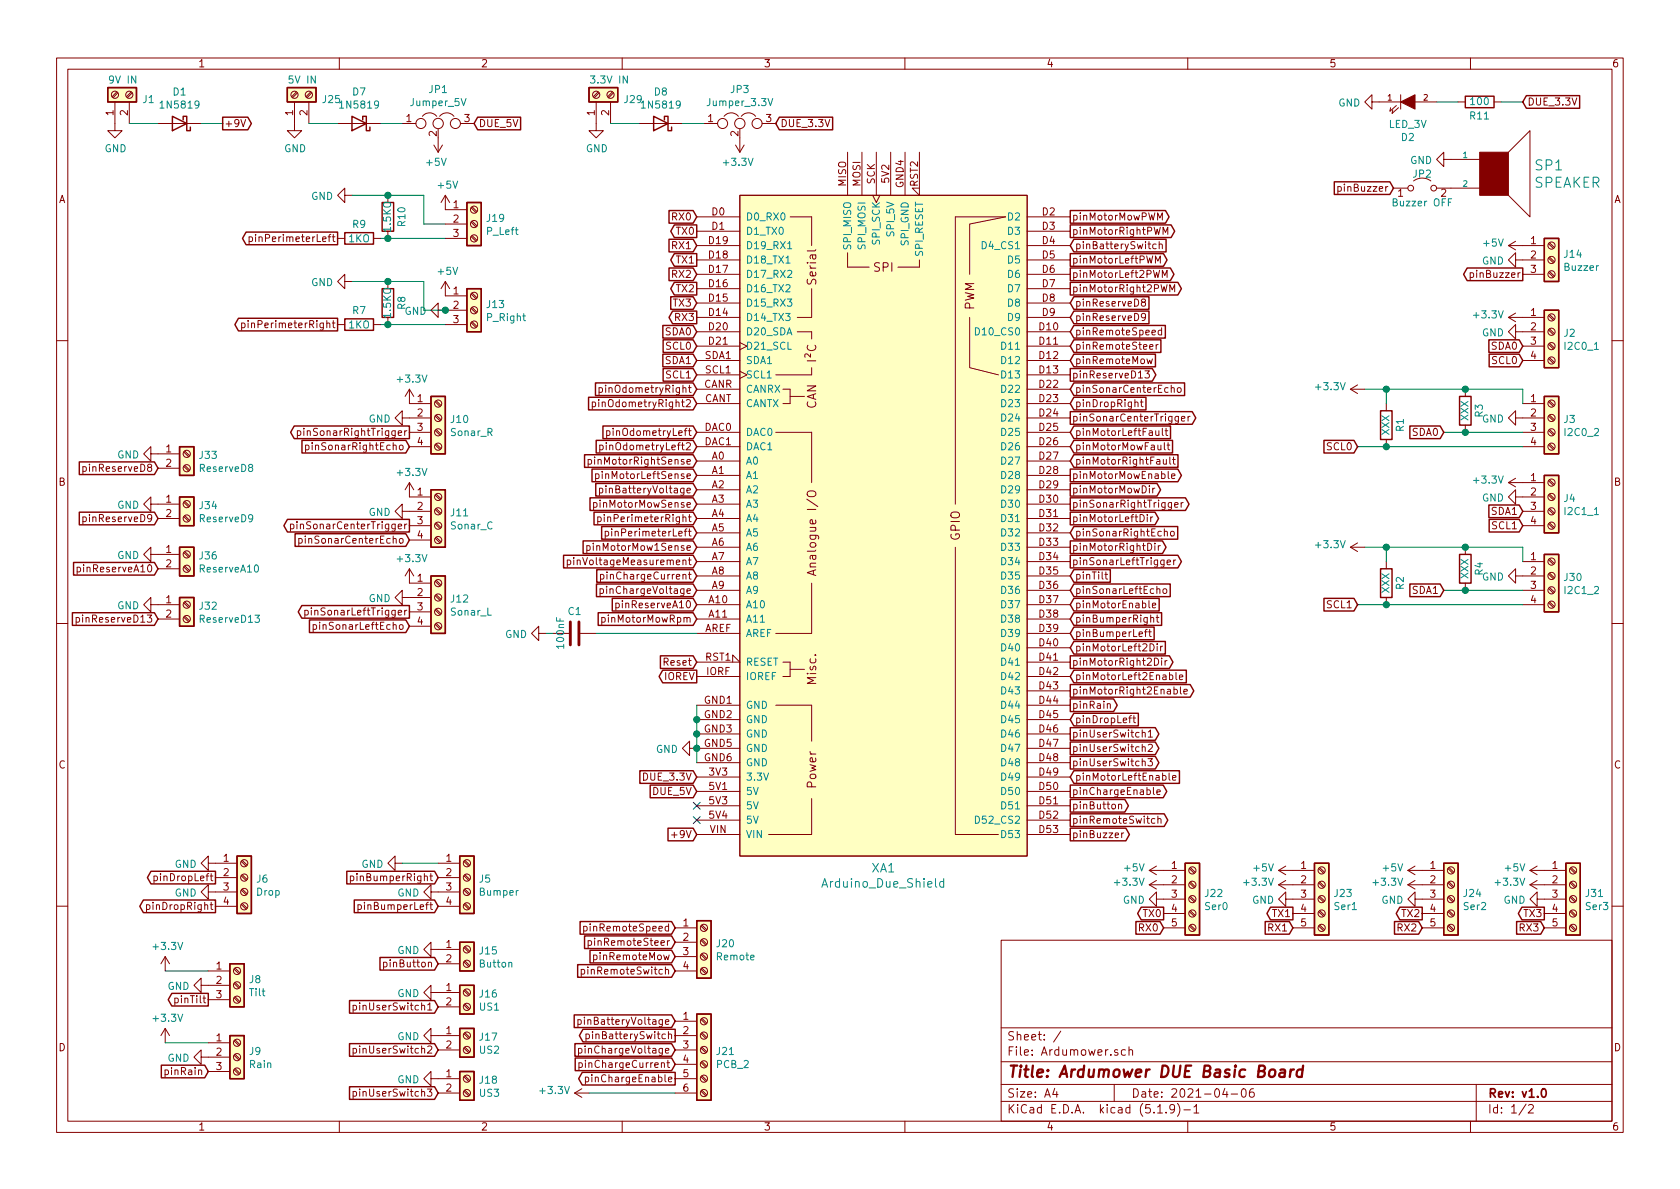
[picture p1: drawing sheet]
<svg xmlns="http://www.w3.org/2000/svg" width="297mm" height="210mm" viewBox="0 0 297 210" stroke-linecap="round" stroke-linejoin="round" font-family="sans-serif">
<defs><g id="words">
<text font-size="2.8" fill="#840000" x="178" y="190.5">Title: Ardumower DUE Basic Board</text>
<g font-size="2.5" fill="#008484">
<text x="271.2" y="33.2">SPEAKER</text>
<text x="271.5" y="30.1">SP1</text>
</g>
<g font-size="2.1" fill="#840000">
<text x="144.3" y="50.1" transform="rotate(-90 144.3 50.1)">Serial</text>
<text x="154.5" y="48.1">SPI</text>
<text x="172.3" y="54.9" transform="rotate(-90 172.3 54.9)">PWM</text>
<text x="144.3" y="63.9" transform="rotate(-90 144.3 63.9)">I²C</text>
<text x="144.3" y="72.4" transform="rotate(-90 144.3 72.4)">CAN</text>
<text x="169.7" y="95.6" transform="rotate(-90 169.7 95.6)">GPIO</text>
<text x="144.3" y="100.8" transform="rotate(-90 144.3 100.8)">Analogue I/O</text>
<text x="144.3" y="121" transform="rotate(-90 144.3 121)">Misc.</text>
<text x="144.3" y="139.3" transform="rotate(-90 144.3 139.3)">Power</text>
<text x="178" y="184">Sheet: /</text>
<text x="178" y="186.7">File: Ardumower.sch</text>
<text x="178" y="196.9">KiCad E.D.A. kicad (5.1.9)-1</text>
<text x="178" y="194.1">Size: A4</text>
<text x="200" y="194.1">Date: 2021-04-06</text>
<text x="263" y="194.1">Rev: v1.0</text>
<text x="263" y="196.9">Id: 1/2</text>
</g>
<g font-size="2.1" fill="#008484">
<text x="154.2" y="154.3">XA1</text>
<text x="145.8" y="157">Arduino_Due_Shield</text>
</g>
<g font-size="1.8" fill="#840000">
<text x="35" y="11.9">1</text>
<text x="85" y="11.9">2</text>
<text x="135" y="11.9">3</text>
<text x="185" y="11.9">4</text>
<text x="235" y="11.9">5</text>
<text x="285" y="11.9">6</text>
<text x="20.1" y="20.4" transform="rotate(-90 20.1 20.4)">1</text>
<text x="22.6" y="20.4" transform="rotate(-90 22.6 20.4)">2</text>
<text x="39.6" y="22.5">+9V</text>
<text x="51.8" y="20.4" transform="rotate(-90 51.8 20.4)">1</text>
<text x="54.4" y="20.4" transform="rotate(-90 54.4 20.4)">2</text>
<text x="71.8" y="21.6">1</text>
<text x="82.1" y="21.6">3</text>
<text x="84.6" y="22.5">DUE_5V</text>
<text x="105.2" y="20.4" transform="rotate(-90 105.2 20.4)">1</text>
<text x="107.7" y="20.4" transform="rotate(-90 107.7 20.4)">2</text>
<text x="125.2" y="21.6">1</text>
<text x="135.5" y="21.6">3</text>
<text x="137.9" y="22.5">DUE_3.3V</text>
<text x="270" y="18.7">DUE_3.3V</text>
<text x="77.2" y="24.1" transform="rotate(-90 77.2 24.1)">2</text>
<text x="130.6" y="24.1" transform="rotate(-90 130.6 24.1)">2</text>
<text x="10.4" y="35.9">A</text>
<text x="149.6" y="33" transform="rotate(-90 149.6 33)">MISO</text>
<text x="152.1" y="33" transform="rotate(-90 152.1 33)">MOSI</text>
<text x="154.7" y="32.6" transform="rotate(-90 154.7 32.6)">SCK</text>
<text x="157.2" y="32.3" transform="rotate(-90 157.2 32.3)">5V2</text>
<text x="159.8" y="33.2" transform="rotate(-90 159.8 33.2)">GND4</text>
<text x="162.3" y="33" transform="rotate(-90 162.3 33)">RST2</text>
<text x="237.1" y="33.9">pinBuzzer</text>
<text x="247.2" y="34.8">1</text>
<text x="254.8" y="34.8">2</text>
<text x="285.4" y="35.9">A</text>
<text x="80.2" y="36.8">1</text>
<text x="80.2" y="39.4">2</text>
<text x="80.2" y="41.9">3</text>
<text x="119" y="39">RX0</text>
<text x="119.7" y="41.5">TX0</text>
<text x="125.9" y="38.1">D0</text>
<text x="125.9" y="40.6">D1</text>
<text x="184.3" y="38.1">D2</text>
<text x="184.3" y="40.6">D3</text>
<text x="189.5" y="41.5">pinMotorRightPWM</text>
<text x="189.5" y="39">pinMotorMowPWM</text>
<text x="45.4" y="42.8">pinPerimeterLeft</text>
<text x="119" y="44.1">RX1</text>
<text x="119.7" y="46.6">TX1</text>
<text x="125.4" y="45.7">D18</text>
<text x="125.4" y="43.2">D19</text>
<text x="184.3" y="43.2">D4</text>
<text x="184.3" y="45.7">D5</text>
<text x="189.5" y="46.6">pinMotorLeftPWM</text>
<text x="190" y="44.1">pinBatterySwitch</text>
<text x="270.7" y="43.2">1</text>
<text x="270.7" y="45.7">2</text>
<text x="80.2" y="52.1">1</text>
<text x="119" y="49.1">RX2</text>
<text x="119.7" y="51.7">TX2</text>
<text x="125.4" y="53.3">D15</text>
<text x="125.4" y="50.8">D16</text>
<text x="125.4" y="48.3">D17</text>
<text x="184.3" y="48.3">D6</text>
<text x="184.3" y="50.8">D7</text>
<text x="184.3" y="53.3">D8</text>
<text x="189.5" y="51.7">pinMotorRight2PWM</text>
<text x="189.5" y="49.1">pinMotorLeft2PWM</text>
<text x="260.5" y="49.1">pinBuzzer</text>
<text x="270.7" y="48.3">3</text>
<text x="44.1" y="58">pinPerimeterRight</text>
<text x="80.2" y="54.6">2</text>
<text x="80.2" y="57.1">3</text>
<text x="117.7" y="59.3">SDA0</text>
<text x="119.2" y="54.2">TX3</text>
<text x="119.5" y="56.8">RX3</text>
<text x="125.4" y="55.9">D14</text>
<text x="125.4" y="58.4">D20</text>
<text x="183.8" y="58.4">D10</text>
<text x="184.3" y="55.9">D9</text>
<text x="190" y="56.8">pinReserveD9</text>
<text x="190" y="54.2">pinReserveD8</text>
<text x="190" y="59.3">pinRemoteSpeed</text>
<text x="270.7" y="55.9">1</text>
<text x="270.7" y="58.4">2</text>
<text x="117.7" y="64.4">SDA1</text>
<text x="117.9" y="61.8">SCL0</text>
<text x="124.6" y="63.5">SDA1</text>
<text x="125.4" y="61">D21</text>
<text x="183.8" y="61">D11</text>
<text x="183.8" y="63.5">D12</text>
<text x="190" y="64.4">pinRemoteMow</text>
<text x="190" y="61.8">pinRemoteSteer</text>
<text x="263.7" y="61.8">SDA0</text>
<text x="263.9" y="64.4">SCL0</text>
<text x="270.7" y="61">3</text>
<text x="270.7" y="63.5">4</text>
<text x="73.8" y="71.1">1</text>
<text x="106.9" y="69.5">pinOdometryRight</text>
<text x="117.9" y="66.9">SCL1</text>
<text x="124.5" y="68.6">CANR</text>
<text x="124.6" y="71.1">CANT</text>
<text x="124.7" y="66">SCL1</text>
<text x="183.8" y="66">D13</text>
<text x="183.8" y="68.6">D22</text>
<text x="183.8" y="71.1">D23</text>
<text x="189.5" y="66.9">pinReserveD13</text>
<text x="190" y="69.5">pinSonarCenterEcho</text>
<text x="270.7" y="71.1">1</text>
<text x="53.8" y="77.1">pinSonarRightTrigger</text>
<text x="73.8" y="73.7">2</text>
<text x="73.8" y="76.2">3</text>
<text x="105.9" y="72">pinOdometryRight2</text>
<text x="108.2" y="77.1">pinOdometryLeft</text>
<text x="124.6" y="76.2">DAC0</text>
<text x="183.8" y="73.7">D24</text>
<text x="183.8" y="76.2">D25</text>
<text x="189.5" y="74.5">pinSonarCenterTrigger</text>
<text x="190" y="77.1">pinMotorLeftFault</text>
<text x="190" y="72">pinDropRight</text>
<text x="249.8" y="77.1">SDA0</text>
<text x="270.7" y="73.7">2</text>
<text x="270.7" y="76.2">3</text>
<text x="15.4" y="83.4">pinReserveD8</text>
<text x="29.4" y="80">1</text>
<text x="29.4" y="82.5">2</text>
<text x="55.1" y="79.6">pinSonarRightEcho</text>
<text x="73.8" y="78.7">4</text>
<text x="105.1" y="82.2">pinMotorRightSense</text>
<text x="107.2" y="79.6">pinOdometryLeft2</text>
<text x="124.6" y="78.7">DAC1</text>
<text x="125.9" y="81.3">A0</text>
<text x="125.9" y="83.8">A1</text>
<text x="183.8" y="78.7">D26</text>
<text x="183.8" y="81.3">D27</text>
<text x="183.8" y="83.8">D28</text>
<text x="190" y="82.2">pinMotorRightFault</text>
<text x="190" y="79.6">pinMotorMowFault</text>
<text x="234.7" y="79.6">SCL0</text>
<text x="270.7" y="78.7">4</text>
<text x="10.4" y="85.9">B</text>
<text x="29.4" y="88.9">1</text>
<text x="73.8" y="87.6">1</text>
<text x="105.7" y="89.8">pinMotorMowSense</text>
<text x="106.4" y="84.7">pinMotorLeftSense</text>
<text x="107.3" y="87.2">pinBatteryVoltage</text>
<text x="125.9" y="86.4">A2</text>
<text x="125.9" y="88.9">A3</text>
<text x="183.8" y="86.4">D29</text>
<text x="183.8" y="88.9">D30</text>
<text x="189.5" y="89.8">pinSonarRightTrigger</text>
<text x="189.5" y="87.2">pinMotorMowDir</text>
<text x="189.5" y="84.7">pinMotorMowEnable</text>
<text x="270.7" y="85.1">1</text>
<text x="270.7" y="87.6">2</text>
<text x="285.4" y="85.9">B</text>
<text x="15.4" y="92.3">pinReserveD9</text>
<text x="29.4" y="91.4">2</text>
<text x="52.8" y="93.6">pinSonarCenterTrigger</text>
<text x="73.8" y="90.2">2</text>
<text x="73.8" y="92.7">3</text>
<text x="73.8" y="95.2">4</text>
<text x="107.1" y="92.3">pinPerimeterRight</text>
<text x="108.4" y="94.9">pinPerimeterLeft</text>
<text x="125.9" y="91.4">A4</text>
<text x="125.9" y="94">A5</text>
<text x="183.8" y="91.4">D31</text>
<text x="183.8" y="94">D32</text>
<text x="189.5" y="92.3">pinMotorLeftDir</text>
<text x="190" y="94.9">pinSonarRightEcho</text>
<text x="263.7" y="91.1">SDA1</text>
<text x="263.9" y="93.6">SCL1</text>
<text x="270.7" y="90.2">3</text>
<text x="270.7" y="92.7">4</text>
<text x="14.4" y="101.2">pinReserveA10</text>
<text x="29.4" y="97.8">1</text>
<text x="29.4" y="100.3">2</text>
<text x="54" y="96.1">pinSonarCenterEcho</text>
<text x="102" y="99.9">pinVoltageMeasurement</text>
<text x="104.7" y="97.4">pinMotorMow1Sense</text>
<text x="125.9" y="96.5">A6</text>
<text x="125.9" y="99.1">A7</text>
<text x="125.9" y="101.6">A8</text>
<text x="183.8" y="96.5">D33</text>
<text x="183.8" y="99.1">D34</text>
<text x="183.8" y="101.6">D35</text>
<text x="189.5" y="97.4">pinMotorRightDir</text>
<text x="189.5" y="99.9">pinSonarLeftTrigger</text>
<text x="270.7" y="99.1">1</text>
<text x="270.7" y="101.6">2</text>
<text x="29.4" y="106.7">1</text>
<text x="73.8" y="102.9">1</text>
<text x="73.8" y="105.4">2</text>
<text x="73.8" y="107.9">3</text>
<text x="107.3" y="105">pinChargeVoltage</text>
<text x="107.3" y="102.5">pinChargeCurrent</text>
<text x="109.6" y="107.6">pinReserveA10</text>
<text x="125.4" y="106.7">A10</text>
<text x="125.9" y="104.1">A9</text>
<text x="183.8" y="104.1">D36</text>
<text x="183.8" y="106.7">D37</text>
<text x="190" y="102.5">pinTilt</text>
<text x="190" y="107.6">pinMotorEnable</text>
<text x="190" y="105">pinSonarLeftEcho</text>
<text x="234.7" y="107.6">SCL1</text>
<text x="249.8" y="105">SDA1</text>
<text x="270.7" y="104.1">3</text>
<text x="270.7" y="106.7">4</text>
<text x="14.4" y="110.1">pinReserveD13</text>
<text x="29.4" y="109.2">2</text>
<text x="55.1" y="108.8">pinSonarLeftTrigger</text>
<text x="56.4" y="111.4">pinSonarLeftEcho</text>
<text x="73.8" y="110.5">4</text>
<text x="107" y="110.1">pinMotorMowRpm</text>
<text x="124.6" y="111.8">AREF</text>
<text x="125.4" y="109.2">A11</text>
<text x="183.8" y="109.2">D38</text>
<text x="183.8" y="111.8">D39</text>
<text x="190" y="112.6">pinBumperLeft</text>
<text x="190" y="110.1">pinBumperRight</text>
<text x="117.6" y="117.7">Reset</text>
<text x="124.7" y="116.8">RST1</text>
<text x="124.9" y="119.4">IORF</text>
<text x="183.8" y="114.3">D40</text>
<text x="183.8" y="116.8">D41</text>
<text x="183.8" y="119.4">D42</text>
<text x="189.5" y="117.7">pinMotorRight2Dir</text>
<text x="190" y="115.2">pinMotorLeft2Dir</text>
<text x="117.4" y="120.3">IOREV</text>
<text x="124.6" y="124.5">GND1</text>
<text x="183.8" y="121.9">D43</text>
<text x="183.8" y="124.5">D44</text>
<text x="189.5" y="122.8">pinMotorRight2Enable</text>
<text x="189.5" y="125.3">pinRain</text>
<text x="190" y="120.3">pinMotorLeft2Enable</text>
<text x="124.6" y="127">GND2</text>
<text x="124.6" y="129.5">GND3</text>
<text x="183.8" y="127">D45</text>
<text x="183.8" y="129.5">D46</text>
<text x="189.5" y="130.4">pinUserSwitch1</text>
<text x="190" y="127.9">pinDropLeft</text>
<text x="10.4" y="135.9">C</text>
<text x="124.6" y="132.1">GND5</text>
<text x="124.6" y="134.6">GND6</text>
<text x="125.4" y="137.2">3V3</text>
<text x="183.8" y="132.1">D47</text>
<text x="183.8" y="134.6">D48</text>
<text x="183.8" y="137.2">D49</text>
<text x="189.5" y="133">pinUserSwitch2</text>
<text x="189.5" y="135.5">pinUserSwitch3</text>
<text x="285.4" y="135.9">C</text>
<text x="114" y="138">DUE_3.3V</text>
<text x="115.5" y="140.6">DUE_5V</text>
<text x="125.4" y="139.7">5V1</text>
<text x="125.4" y="142.2">5V3</text>
<text x="183.8" y="139.7">D50</text>
<text x="183.8" y="142.2">D51</text>
<text x="189.5" y="143.1">pinButton</text>
<text x="189.5" y="140.6">pinChargeEnable</text>
<text x="190" y="138">pinMotorLeftEnable</text>
<text x="119.2" y="148.2">+9V</text>
<text x="125.4" y="144.8">5V4</text>
<text x="125.5" y="147.3">VIN</text>
<text x="183.8" y="144.8">D52</text>
<text x="183.8" y="147.3">D53</text>
<text x="189.5" y="148.2">pinBuzzer</text>
<text x="189.5" y="145.7">pinRemoteSwitch</text>
<text x="27.8" y="155.8">pinDropLeft</text>
<text x="39.5" y="152.4">1</text>
<text x="39.5" y="154.9">2</text>
<text x="62.8" y="155.8">pinBumperRight</text>
<text x="78.9" y="152.4">1</text>
<text x="78.9" y="154.9">2</text>
<text x="207.2" y="153.7">1</text>
<text x="230" y="153.7">1</text>
<text x="252.9" y="153.7">1</text>
<text x="274.5" y="153.7">1</text>
<text x="26.5" y="160.9">pinDropRight</text>
<text x="39.5" y="157.5">3</text>
<text x="39.5" y="160">4</text>
<text x="64.1" y="160.9">pinBumperLeft</text>
<text x="78.9" y="157.5">3</text>
<text x="78.9" y="160">4</text>
<text x="207.2" y="156.2">2</text>
<text x="207.2" y="158.7">3</text>
<text x="207.2" y="161.3">4</text>
<text x="230" y="156.2">2</text>
<text x="230" y="158.7">3</text>
<text x="230" y="161.3">4</text>
<text x="252.9" y="156.2">2</text>
<text x="252.9" y="158.7">3</text>
<text x="252.9" y="161.3">4</text>
<text x="274.5" y="156.2">2</text>
<text x="274.5" y="158.7">3</text>
<text x="274.5" y="161.3">4</text>
<text x="78.9" y="167.6">1</text>
<text x="104.1" y="164.7">pinRemoteSpeed</text>
<text x="105" y="167.3">pinRemoteSteer</text>
<text x="120.8" y="163.8">1</text>
<text x="120.8" y="166.4">2</text>
<text x="201.5" y="164.7">RX0</text>
<text x="202.2" y="162.2">TX0</text>
<text x="207.2" y="163.8">5</text>
<text x="224.4" y="164.7">RX1</text>
<text x="225.1" y="162.2">TX1</text>
<text x="230" y="163.8">5</text>
<text x="247.2" y="164.7">RX2</text>
<text x="248" y="162.2">TX2</text>
<text x="252.9" y="163.8">5</text>
<text x="268.8" y="164.7">RX3</text>
<text x="269.5" y="162.2">TX3</text>
<text x="274.5" y="163.8">5</text>
<text x="38.3" y="171.4">1</text>
<text x="38.3" y="174">2</text>
<text x="68.3" y="171.1">pinButton</text>
<text x="78.9" y="170.2">2</text>
<text x="103.8" y="172.3">pinRemoteSwitch</text>
<text x="105.5" y="169.8">pinRemoteMow</text>
<text x="120.8" y="168.9">3</text>
<text x="120.8" y="171.4">4</text>
<text x="31.3" y="177.4">pinTilt</text>
<text x="38.3" y="176.5">3</text>
<text x="63.4" y="178.7">pinUserSwitch1</text>
<text x="78.9" y="175.3">1</text>
<text x="78.9" y="177.8">2</text>
<text x="10.4" y="185.9">D</text>
<text x="38.3" y="184.1">1</text>
<text x="78.9" y="182.9">1</text>
<text x="78.9" y="185.4">2</text>
<text x="103.5" y="181.2">pinBatteryVoltage</text>
<text x="104.7" y="183.8">pinBatterySwitch</text>
<text x="120.8" y="180.3">1</text>
<text x="120.8" y="182.9">2</text>
<text x="120.8" y="185.4">3</text>
<text x="285.4" y="185.9">D</text>
<text x="29.6" y="190.1">pinRain</text>
<text x="38.3" y="186.7">2</text>
<text x="38.3" y="189.2">3</text>
<text x="63.4" y="186.3">pinUserSwitch2</text>
<text x="78.9" y="190.5">1</text>
<text x="103.5" y="186.3">pinChargeVoltage</text>
<text x="103.5" y="188.8">pinChargeCurrent</text>
<text x="104.6" y="191.4">pinChargeEnable</text>
<text x="120.8" y="188">4</text>
<text x="120.8" y="190.5">5</text>
<text x="63.4" y="193.9">pinUserSwitch3</text>
<text x="78.9" y="193">2</text>
<text x="120.8" y="193">6</text>
<text x="35" y="199.9">1</text>
<text x="85" y="199.9">2</text>
<text x="135" y="199.9">3</text>
<text x="185" y="199.9">4</text>
<text x="235" y="199.9">5</text>
<text x="285" y="199.9">6</text>
</g>
<g font-size="1.8" fill="#008484">
<text x="19.5" y="14.8">9V IN</text>
<text x="30.6" y="16.9">D1</text>
<text x="51.3" y="14.8">5V IN</text>
<text x="62.4" y="16.9">D7</text>
<text x="75.9" y="16.5">JP1</text>
<text x="104.8" y="14.8">3.3V IN</text>
<text x="115.7" y="16.9">D8</text>
<text x="129.2" y="16.5">JP3</text>
<text x="25.3" y="18.2">J1</text>
<text x="28.7" y="19.2">1N5819</text>
<text x="57.1" y="18.2">J25</text>
<text x="60.4" y="19.2">1N5819</text>
<text x="72.7" y="18.8">Jumper_5V</text>
<text x="110.5" y="18.2">J29</text>
<text x="113.7" y="19.2">1N5819</text>
<text x="125.3" y="18.8">Jumper_3.3V</text>
<text x="236.6" y="18.8">GND</text>
<text x="245.6" y="22.6">LED_3V</text>
<text x="260" y="21.1">R11</text>
<text x="260.1" y="18.6">100</text>
<text x="18.5" y="26.9">GND</text>
<text x="50.2" y="26.9">GND</text>
<text x="75.5" y="29.3">+5V</text>
<text x="103.6" y="26.9">GND</text>
<text x="128.1" y="29.3">+3.3V</text>
<text x="247.8" y="24.9">D2</text>
<text x="249.3" y="29">GND</text>
<text x="55" y="35.4">GND</text>
<text x="77.5" y="33.4">+5V</text>
<text x="249.9" y="31.4">JP2</text>
<text x="62.4" y="40.3">R9</text>
<text x="69.1" y="40.9" transform="rotate(-90 69.1 40.9)">1.5KO</text>
<text x="71.7" y="40" transform="rotate(-90 71.7 40)">R10</text>
<text x="86.1" y="39.2">J19</text>
<text x="86.1" y="41.5">P_Left</text>
<text x="131.8" y="39">D0_RX0</text>
<text x="131.8" y="41.5">D1_TX0</text>
<text x="158.1" y="41.5" transform="rotate(-90 158.1 41.5)">SPI_5V</text>
<text x="178.3" y="39">D2</text>
<text x="178.3" y="41.5">D3</text>
<text x="246.6" y="36.5">Buzzer OFF</text>
<text x="61.7" y="42.8">1KO</text>
<text x="131.8" y="46.6">D18_TX1</text>
<text x="131.8" y="44.1">D19_RX1</text>
<text x="150.5" y="43.9" transform="rotate(-90 150.5 43.9)">SPI_MISO</text>
<text x="153" y="43.9" transform="rotate(-90 153 43.9)">SPI_MOSI</text>
<text x="155.6" y="43.1" transform="rotate(-90 155.6 43.1)">SPI_SCK</text>
<text x="160.7" y="43.3" transform="rotate(-90 160.7 43.3)">SPI_GND</text>
<text x="163.2" y="45.3" transform="rotate(-90 163.2 45.3)">SPI_RESET</text>
<text x="173.9" y="44.1">D4_CS1</text>
<text x="178.3" y="46.6">D5</text>
<text x="262" y="46.8">GND</text>
<text x="262.4" y="43.6">+5V</text>
<text x="276.6" y="45.6">J14</text>
<text x="276.7" y="47.9">Buzzer</text>
<text x="55" y="50.6">GND</text>
<text x="77.5" y="48.6">+5V</text>
<text x="131.8" y="51.7">D16_TX2</text>
<text x="131.8" y="49.1">D17_RX2</text>
<text x="178.3" y="49.1">D6</text>
<text x="178.3" y="51.7">D7</text>
<text x="61.7" y="58.1">1KO</text>
<text x="62.4" y="55.5">R7</text>
<text x="69.1" y="56.1" transform="rotate(-90 69.1 56.1)">1.5KO</text>
<text x="71.5" y="55.7">GND</text>
<text x="71.7" y="54.7" transform="rotate(-90 71.7 54.7)">R8</text>
<text x="86.1" y="54.5">J13</text>
<text x="86.2" y="56.8">P_Right</text>
<text x="131.8" y="56.8">D14_TX3</text>
<text x="131.8" y="54.2">D15_RX3</text>
<text x="131.8" y="59.3">D20_SDA</text>
<text x="172.9" y="59.3">D10_CS0</text>
<text x="178.3" y="54.2">D8</text>
<text x="178.3" y="56.8">D9</text>
<text x="260.7" y="56.3">+3.3V</text>
<text x="262" y="59.5">GND</text>
<text x="276.6" y="59.6">J2</text>
<text x="131.8" y="61.8">D21_SCL</text>
<text x="131.8" y="64.4">SDA1</text>
<text x="177.3" y="61.8">D11</text>
<text x="177.3" y="64.4">D12</text>
<text x="276.8" y="61.9">I2C0_1</text>
<text x="70.4" y="67.7">+3.3V</text>
<text x="131.8" y="69.5">CANRX</text>
<text x="131.8" y="66.9">SCL1</text>
<text x="177.3" y="66.9">D13</text>
<text x="177.3" y="69.5">D22</text>
<text x="232.8" y="69">+3.3V</text>
<text x="65.2" y="74.7">GND</text>
<text x="79.8" y="74.8">J10</text>
<text x="79.8" y="77.1">Sonar_R</text>
<text x="131.8" y="72">CANTX</text>
<text x="131.8" y="77.1">DAC0</text>
<text x="177.3" y="72">D23</text>
<text x="177.3" y="74.5">D24</text>
<text x="177.3" y="77.1">D25</text>
<text x="245.7" y="76.9" transform="rotate(-90 245.7 76.9)">XXX</text>
<text x="248.2" y="76.3" transform="rotate(-90 248.2 76.3)">R1</text>
<text x="259.6" y="74.4" transform="rotate(-90 259.6 74.4)">XXX</text>
<text x="262" y="74.7">GND</text>
<text x="262.2" y="73.8" transform="rotate(-90 262.2 73.8)">R3</text>
<text x="276.6" y="74.8">J3</text>
<text x="276.8" y="77.1">I2C0_2</text>
<text x="20.7" y="81.1">GND</text>
<text x="35.3" y="81.1">J33</text>
<text x="35.5" y="83.5">ReserveD8</text>
<text x="131.8" y="82.2">A0</text>
<text x="131.8" y="79.6">DAC1</text>
<text x="177.3" y="79.6">D26</text>
<text x="177.3" y="82.2">D27</text>
<text x="20.7" y="90">GND</text>
<text x="70.4" y="84.2">+3.3V</text>
<text x="131.8" y="84.7">A1</text>
<text x="131.8" y="87.2">A2</text>
<text x="131.8" y="89.8">A3</text>
<text x="177.3" y="84.7">D28</text>
<text x="177.3" y="87.2">D29</text>
<text x="177.3" y="89.8">D30</text>
<text x="260.7" y="85.5">+3.3V</text>
<text x="262" y="88.7">GND</text>
<text x="276.6" y="88.8">J4</text>
<text x="35.3" y="90">J34</text>
<text x="35.5" y="92.3">ReserveD9</text>
<text x="65.2" y="91.2">GND</text>
<text x="79.8" y="91.3">J11</text>
<text x="79.8" y="93.6">Sonar_C</text>
<text x="131.8" y="92.3">A4</text>
<text x="131.8" y="94.9">A5</text>
<text x="177.3" y="92.3">D31</text>
<text x="177.3" y="94.9">D32</text>
<text x="276.8" y="91.1">I2C1_1</text>
<text x="20.7" y="98.9">GND</text>
<text x="35.3" y="98.9">J36</text>
<text x="35.5" y="101.2">ReserveA10</text>
<text x="70.4" y="99.4">+3.3V</text>
<text x="131.8" y="97.4">A6</text>
<text x="131.8" y="99.9">A7</text>
<text x="177.3" y="97.4">D33</text>
<text x="177.3" y="99.9">D34</text>
<text x="232.8" y="96.9">+3.3V</text>
<text x="262.2" y="101.7" transform="rotate(-90 262.2 101.7)">R4</text>
<text x="20.7" y="107.7">GND</text>
<text x="35.3" y="107.8">J32</text>
<text x="65.2" y="106.5">GND</text>
<text x="79.8" y="106.5">J12</text>
<text x="131.8" y="107.6">A10</text>
<text x="131.8" y="102.5">A8</text>
<text x="131.8" y="105">A9</text>
<text x="177.3" y="102.5">D35</text>
<text x="177.3" y="105">D36</text>
<text x="177.3" y="107.6">D37</text>
<text x="245.7" y="104.9" transform="rotate(-90 245.7 104.9)">XXX</text>
<text x="248.2" y="104.2" transform="rotate(-90 248.2 104.2)">R2</text>
<text x="259.6" y="102.3" transform="rotate(-90 259.6 102.3)">XXX</text>
<text x="262" y="102.7">GND</text>
<text x="276.6" y="102.7">J30</text>
<text x="276.8" y="105">I2C1_2</text>
<text x="35.6" y="110.1">ReserveD13</text>
<text x="79.8" y="108.9">Sonar_L</text>
<text x="89.3" y="112.8">GND</text>
<text x="100.5" y="108.8">C1</text>
<text x="131.8" y="110.1">A11</text>
<text x="131.8" y="112.6">AREF</text>
<text x="177.3" y="110.1">D38</text>
<text x="177.3" y="112.6">D39</text>
<text x="99.7" y="114.5" transform="rotate(-90 99.7 114.5)">100nF</text>
<text x="131.8" y="117.7">RESET</text>
<text x="177.3" y="115.2">D40</text>
<text x="177.3" y="117.7">D41</text>
<text x="131.8" y="125.3">GND</text>
<text x="131.8" y="120.3">IOREF</text>
<text x="177.3" y="120.3">D42</text>
<text x="177.3" y="122.8">D43</text>
<text x="177.3" y="125.3">D44</text>
<text x="131.8" y="127.9">GND</text>
<text x="131.8" y="130.4">GND</text>
<text x="177.3" y="127.9">D45</text>
<text x="177.3" y="130.4">D46</text>
<text x="116" y="133.1">GND</text>
<text x="131.8" y="133">GND</text>
<text x="131.8" y="135.5">GND</text>
<text x="177.3" y="133">D47</text>
<text x="177.3" y="135.5">D48</text>
<text x="131.8" y="138">3.3V</text>
<text x="131.8" y="140.6">5V</text>
<text x="131.8" y="143.1">5V</text>
<text x="177.3" y="138">D49</text>
<text x="177.3" y="140.6">D50</text>
<text x="177.3" y="143.1">D51</text>
<text x="131.8" y="145.7">5V</text>
<text x="131.8" y="148.2">VIN</text>
<text x="172.9" y="145.7">D52_CS2</text>
<text x="177.3" y="148.2">D53</text>
<text x="30.9" y="153.5">GND</text>
<text x="63.9" y="153.5">GND</text>
<text x="198.9" y="154.1">+5V</text>
<text x="221.7" y="154.1">+5V</text>
<text x="244.6" y="154.1">+5V</text>
<text x="266.2" y="154.1">+5V</text>
<text x="30.9" y="158.5">GND</text>
<text x="45.4" y="158.4">Drop</text>
<text x="45.4" y="156.1">J6</text>
<text x="70.3" y="158.5">GND</text>
<text x="84.8" y="156.1">J5</text>
<text x="84.9" y="158.4">Bumper</text>
<text x="197.2" y="156.6">+3.3V</text>
<text x="198.5" y="159.8">GND</text>
<text x="213.1" y="158.6">J22</text>
<text x="213.2" y="160.9">Ser0</text>
<text x="220.1" y="156.6">+3.3V</text>
<text x="221.4" y="159.8">GND</text>
<text x="236" y="158.6">J23</text>
<text x="236" y="160.9">Ser1</text>
<text x="243" y="156.6">+3.3V</text>
<text x="244.2" y="159.8">GND</text>
<text x="258.9" y="158.6">J24</text>
<text x="258.9" y="160.9">Ser2</text>
<text x="264.5" y="156.6">+3.3V</text>
<text x="265.8" y="159.8">GND</text>
<text x="280.4" y="158.6">J31</text>
<text x="280.5" y="160.9">Ser3</text>
<text x="27.3" y="168">+3.3V</text>
<text x="126.8" y="167.5">J20</text>
<text x="44.1" y="173.9">J8</text>
<text x="70.3" y="168.7">GND</text>
<text x="84.9" y="168.8">J15</text>
<text x="84.9" y="171.1">Button</text>
<text x="126.8" y="169.8">Remote</text>
<text x="29.6" y="175.1">GND</text>
<text x="44.2" y="176.2">Tilt</text>
<text x="70.3" y="176.3">GND</text>
<text x="84.8" y="178.7">US1</text>
<text x="84.9" y="176.4">J16</text>
<text x="27.3" y="180.7">+3.3V</text>
<text x="70.3" y="183.9">GND</text>
<text x="84.9" y="184">J17</text>
<text x="29.6" y="187.8">GND</text>
<text x="44.1" y="186.6">J9</text>
<text x="44.2" y="188.9">Rain</text>
<text x="70.3" y="191.6">GND</text>
<text x="84.8" y="186.3">US2</text>
<text x="84.9" y="191.6">J18</text>
<text x="126.7" y="188.9">PCB_2</text>
<text x="126.8" y="186.6">J21</text>
<text x="84.8" y="193.9">US3</text>
<text x="95.6" y="193.5">+3.3V</text>
</g>
<g font-size="1.4" fill="#840000">
<text x="245.4" y="17.8">1</text>
<text x="251.7" y="17.8">2</text>
</g>
<g font-size="1.4" fill="#008484">
<text x="258.7" y="27.9">1</text>
<text x="258.7" y="33">2</text>
</g>
</g></defs>
<g fill="none" stroke="#840000" stroke-width=".18">
<path d="M10 10.3h277v189.9h-277zM12 12.2h273v186.1h-273zM20.3 18v5.1h1.3l-1.3 1.3-1.3-1.3h1.3M20.7 16.3l-.9 .8M20.8 16.4l-.8 .9M22.9 18v3.8M23.2 16.3l-.8 .8M23.4 16.4l-.9 .9M52.1 18v5.1h1.2l-1.2 1.3-1.3-1.3h1.3M52.4 16.3l-.8 .8M52.6 16.4l-.9 .9M54.6 18v3.8"/>
<path d="M54.9 16.3l-.8 .8M55.1 16.4l-.8 .9M60 10.3v1.9M105.4 18v5.1h1.3l-1.3 1.3-1.3-1.3h1.3M105.7 16.3l-.8 .8M105.9 16.4l-.8 .9M107.9 18v3.8M108.3 16.3l-.9 .8M108.5 16.4l-.9 .9M110 10.3v1.9M160 10.3v1.9M210 10.3v1.9"/>
<path d="M242.6 18v-1.2l-1.3 1.2 1.3 1.3v-1.3h5M246.9 18.7l-1.2 1 .2-.7M247.3 19l-1.2 1.1 .2-.7M247.6 16.8v2.5M250.2 18h3.8M257.8 18h1.3M260 10.3v1.9M264.2 18h1.2M27.9 21.8h7.7M42.6 21.1l.4 1.3 .4-1.3M59.7 21.8h7.6M61 34.5v-1.2l-1.3 1.2 1.3 1.3v-1.3h1.2"/>
<path d="M68.6 34.5v1.3M71.1 21.8h2.4M74.7 20.6a1.62 1.62 0 0 1 2.5 0M76.7 25.6l.8 1.3M77.5 24.4v2.5M77.7 20.6a1.62 1.62 0 0 1 2.6 0M78.2 25.6l-.7 1.3M78.7 34.5v2.6h3.8M78.7 39.6h3.8M78.7 34.5l-.7 1.3M78.7 34.5l.8 1.3M81.4 21.8h2.4"/>
<path d="M83.3 39.3l.9 .8M83.3 36.7l.9 .9M83.5 39.1l.8 .8M83.5 36.6l.8 .8M113 21.8h7.6M123.2 38.3h7.6M124.5 21.8h2.4M128 20.6a1.62 1.62 0 0 1 2.6 0M130 25.6l.8 1.3M130.8 34.5h50.8v116.9h-50.8zM130.8 24.4v2.5M131.1 20.6a1.62 1.62 0 0 1 2.5 0"/>
<path d="M131.6 25.6l-.8 1.3M134.7 21.8h2.5M139.7 38.3h3.8zM143.5 38.3v5.1zM149.9 26.9v7.6M152.4 26.9v7.6M154.3 34.5l.6 1.3 .7-1.3M154.9 26.9v7.6M157.5 26.9v7.6M160 26.9v7.6M162.6 26.9v7.6l-1.3-1.2h1.3M168.9 38.3v50.8z"/>
<path d="M168.9 38.3h8.9l-6.4 1.3v8.9M181.6 38.3h7.6M204.7 38.9v-1.3l.4 1 .4-1v1.3M236.6 33h.3l.3 .2-.2 .6h-.4M236.6 33v1.3M246.4 33.3h2.5M249.9 32a2.53 2.53 0 0 1 3.1 0M254 33.3h7.6M255.3 28.2v-1.3l-1.3 1.3 1.3 1.3v-1.3h6.3M266.7 26.9l3.8-3.8v15.2l-3.8-3.8M42.7 57.2l.4-.1 .2 .2-.1 .6h-.5M42.7 57.1v1.3"/>
<path d="M44 41.9h.4l.3 .2-.2 .6h-.5M44 41.9v1.2M58.8 41.9h.4M58.8 57.1h.4M58.9 41.4v1.1l.3 .2M58.9 56.7v1.1l.3 .2M59.7 57.4h1.3M59.7 42.2h1.3M61 49.8v-1.3l-1.3 1.3 1.3 1.2v-1.2h1.2M66 57.4h1.3M66 42.2h1.3M68.6 40.9v1.3"/>
<path d="M68.6 49.8v1.2M68.6 56.1v1.3M77.5 54.9v-1.3l-1.3 1.3 1.3 1.2v-1.2h5M78.7 57.4h3.8M78.7 42.2h3.8M78.7 49.8v2.5h3.8M78.7 49.8l-.7 1.2M78.7 49.8l.8 1.2M83.3 41.8l.9 .9M83.3 57.1l.9 .8M83.3 54.5l.9 .9M83.3 52l.9 .8"/>
<path d="M83.5 41.7l.8 .8M83.5 56.9l.8 .8M83.5 54.4l.8 .8M83.5 51.8l.8 .8M123.2 56.1h7.6M123.2 58.7h7.6M123.2 43.4h7.6M123.2 46h7.6M123.2 48.5h7.6M123.2 40.9h7.6M123.2 53.6h7.6M123.2 51h7.6"/>
<path d="M141 58.7h2.5zM141 56.1h2.5zM143.5 58.7v1.2zM143.5 51v5.1zM149.9 44.7v2.5zM149.9 47.2h3.8zM158.7 47.2h3.9zM162.6 46v1.2zM171.4 56.1v8.9l5.1 1.3M181.6 56.1h7.6M181.6 58.7h7.6M181.6 43.4h7.6"/>
<path d="M181.6 46h7.6M181.6 48.5h7.6M181.6 40.9h7.6M181.6 53.6h7.6M181.6 51h7.6M202.1 53.4l-.3-.2 .1-.2 .2-.1 .4 .1v.3l-.6 .2-.1 .2v.2l.3 .2h.3l.1-.2v-.4l-.2-.1M202.5 56l-.2 .2h-.4l-.1-.2v-.3l.3-.3h.2l.2 .3a.88 .88 0 0 1-.2 .9l-.4 .1M203.7 58.8l.6-.1-.1-.3h-.3l-.2 .2 .1 .6h.4M204.3 46.5v-1.2l.4 .9 .5-.9v1.2M204.4 43.2l-.3-.1-.3 .3 .1 .5h.5M205 43.3l.1-.2 .3 .1 .1 .8M205 42.7v1.3"/>
<path d="M205.3 50.3l.3 1.3 .2-.9 .3 .9 .2-1.3M205.4 58.4h-.4l-.2 .2 .1 .6h.5M205.4 58v1.2M205.5 49.1v-1.3l.4 .9 .4-.9v1.3M205.6 41.4v-1.2l.5 .9 .4-.9v1.2M206.8 51.6v-1.3l.5 1 .4-1v1.3M259.9 48.3l.4-.1 .3 .3-.2 .5h-.5M259.9 48.2v1.3M266.7 56.1h6.3M266.7 56.1l1.3 .8M266.7 43.4h6.3M266.7 43.4l1.3 .8"/>
<path d="M268 58.7v-1.3l-1.3 1.3 1.3 1.2v-1.2h5M268 46v-1.3l-1.3 1.3 1.3 1.2v-1.2h5M268 55.4l-1.3 .7M268 42.7l-1.3 .7M269.2 48.5h3.8M273.8 58.3l.9 .9M273.8 55.8l.9 .8M273.8 48.2l.9 .8M273.8 45.6l.9 .9M273.8 43.1l.9 .8M274 58.2l.8 .8M274 55.6l.8 .9"/>
<path d="M274 48l.8 .8M274 45.5l.8 .8M274 42.9l.8 .9M10 60.2h2M32.5 79.9l.9 .9M32.7 79.8l.8 .8M52.6 76.2h.3l.3 .2-.1 .6h-.5M52.6 76.2v1.2M54 78.8l.4-.1 .2 .2-.1 .6h-.5M54 78.7v1.3M70.7 78.8l.1-.1 .4 .1 .1 .5-.2 .2h-.3l-.1-.1zM71.1 73.9v-1.3l-1.3 1.3 1.3 1.3v-1.3h5.1"/>
<path d="M71.6 76.2v.8M71.9 76.2l-.3 .2M72.4 68.8v2.6h3.8M72.4 76.4h3.8M72.4 79h3.8M72.4 68.8l-.8 1.3M72.4 68.8l.8 1.3M76.9 78.7l.9 .8M76.9 76.1l.9 .9M76.9 73.6l.9 .8M76.9 71l.9 .9M77.1 78.5l.9 .8"/>
<path d="M77.1 75.9l.9 .9M77.1 73.4l.9 .8M77.1 70.9l.9 .8M104.7 71.1h.4l.2 .2-.1 .6h-.5M104.7 71.1v1.3M105.9 68.6l.4-.1 .2 .3-.1 .5h-.5M105.9 68.5v1.3M106 78.8l.4-.1 .3 .2-.2 .6h-.5M106 78.7v1.3M107.3 76.2h.3l.2 .2-.1 .6h-.4M107.3 76.2v1.2M121.3 78.4l.5-.1 .2 .1 .1 .2-.1 .2-.7 .7h.8"/>
<path d="M121.3 70.8l.5-.1 .2 .1 .1 .2-.1 .2-.7 .7h.8M121.7 68.5h.5M121.7 76.2h.5M121.9 68.1v1.1l.3 .2M121.9 75.7v1.1l.3 .2M123.2 71.4h7.6M123.2 76.4h7.6M123.2 79h7.6M123.2 61.2h7.6M123.2 63.7h7.6M123.2 68.8h7.6M123.2 66.3h7.6"/>
<path d="M130.8 60.6l1.3 .6-1.3 .6M130.8 65.7l1.3 .6-1.3 .6M137.2 76.4h6.3zM137.2 66.3h6.3zM138.4 71.4h1.3zM138.4 68.8h1.3zM139.7 70.1h2.5zM139.7 68.8v2.6zM143.5 76.4v8.9zM143.5 65v1.3zM181.6 71.4h7.6M181.6 73.9h7.6"/>
<path d="M181.6 76.4h7.6M181.6 79h7.6M181.6 61.2h7.6M181.6 63.7h7.6M181.6 68.8h7.6M181.6 66.3h7.6M200.7 71.2l.1-.1h.3l.1 .8M201.6 71.1h.5M201.8 70.7v1l.3 .2M202.4 65.6h.8l-.4 .5 .3 .1 .1 .4-.2 .2-.6-.1M202.8 63.5l.2 .8 .3-.6 .2 .6 .3-.8M203.3 61.3l.6-.1-.1-.2-.3-.1-.2 .2v.6h.5"/>
<path d="M204.3 76.2l.1 .8h.3l.2-.1M204.4 60.9v.9M204.7 78.7l.1 .8h.3l.2-.1M204.8 60.9l-.4 .3M204.9 76.2v.8M205.3 78.7v.8M205.5 75.7v1.1l.2 .2M205.9 78.3v1.1l.1 .1M206 76.2h.5M206.2 75.7v1.1l.3 .2M206.3 78.7h.5M206.5 78.3v1.1l.3 .1"/>
<path d="M207.1 68.7l.2-.2 .3 .1v.8M207.1 68.1v1.3M208.3 68.6l.3-.1 .2 .3-.1 .5-.3 .1-.2-.2zM208.4 73.6l-.1 1.2-.2 .1-.3-.1M208.4 73.7l-.4-.1-.3 .3 .2 .5h.5M208.9 74l.6-.1-.1-.2-.3-.1-.2 .2 .1 .6h.4M210.1 73.6v.9M210.4 73.6l-.2 .1-.1 .2M238.8 68.8l1.2 .8M238.8 68.8h2.5M240 68.1l-1.2 .7M245.1 71.4v1.2"/>
<path d="M245.1 77.7v1.3M259.1 68.8v1.3M259.1 75.2v1.2M268 73.9v-1.3l-1.3 1.3 1.3 1.3v-1.3h5M269.2 71.4h3.8M269.2 76.4h3.8M269.2 79h3.8M269.2 61.2h3.8M269.2 63.7h3.8M273.8 78.7l.9 .8M273.8 76.1l.9 .9M273.8 73.6l.9 .8"/>
<path d="M273.8 71l.9 .9M273.8 63.4l.9 .9M273.8 60.9l.9 .8M274 78.5l.8 .8M274 75.9l.8 .9M274 73.4l.8 .8M274 70.9l.8 .8M274 63.2l.8 .9M274 60.7l.8 .8M285 60.2h2M14.7 82.6l.3-.1 .3 .2-.2 .6h-.4M14.7 91.5l.3-.1 .3 .2-.2 .6h-.4"/>
<path d="M14.7 82.5v1.3M14.7 91.4v1.3M26.7 98v-1.2l-1.3 1.2 1.3 1.3v-1.3h5M26.7 80.3v-1.3l-1.3 1.3 1.3 1.2v-1.2h5M26.7 89.1v-1.2l-1.3 1.2 1.3 1.3v-1.3h5M27.9 91.7h3.8M27.9 82.8h3.8M32.5 97.7l.9 .8M32.5 82.5l.9 .8M32.5 91.4l.9 .8M32.5 88.8l.9 .9M32.7 97.5l.8 .9"/>
<path d="M32.7 82.3l.8 .8M32.7 91.2l.8 .8M32.7 88.6l.8 .9M51.4 92.7h.3l.3 .2-.2 .6h-.4M51.4 92.7v1.2M52.8 95.3l.4-.1 .2 .2-.1 .6h-.5M52.8 95.2v1.3M70.7 95.3l.1-.1 .4 .1 .1 .5-.2 .2-.3 .1-.1-.2zM71.1 90.4v-1.3l-1.3 1.3 1.3 1.3v-1.3h5.1M71.6 92.7v.8M71.9 92.7l-.3 .2M72.4 85.3v2.6h3.8"/>
<path d="M72.4 93h3.8M72.4 85.3l-.8 1.3M72.4 85.3l.8 1.3M72.4 95.5h3.8M76.9 95.2l.9 .8M76.9 92.6l.9 .9M76.9 90.1l.9 .8M76.9 87.5l.9 .9M77.1 95l.9 .8M77.1 92.5l.9 .8M77.1 89.9l.9 .8M77.1 87.4l.9 .8"/>
<path d="M100.3 99.1l.4-.1 .2 .3-.1 .5h-.5M100.3 99v1.3M101.4 98.6v.1M103.8 96.5h.3l.2 .2-.1 .6h-.4M103.8 96.5v1.3M104 81.3l.3-.1 .3 .3-.1 .5h-.5M104 81.2v1.3M105 88.9h.3l.3 .2-.2 .6h-.4M105 88.9v1.2M105.3 83.8h.4l.2 .2-.1 .6h-.5M105.3 83.8v1.3M105.7 91.5l.3-.1 .3 .2-.1 .6h-.5"/>
<path d="M105.7 91.4v1.3M106 86.4l.3-.1 .3 .3-.1 .5h-.5M106 86.3v1.3M107 94l.4-.1 .2 .3-.1 .5h-.5M107 93.9v1.3M121.5 96.9l.6-.1-.1-.3h-.4l-.1 .2v.6h.5M121.5 86.7l.6-.1-.1-.2-.4-.1-.1 .2v.6h.5M121.5 81.7l.6-.1-.1-.3-.4-.1-.1 .2v.6h.5M121.5 84.2l.6-.1-.1-.3h-.4l-.1 .2v.6h.5M121.5 89.3l.6-.1-.1-.3h-.4l-.1 .1v.7h.5M121.7 93.9h.5M121.7 91.4h.5"/>
<path d="M121.7 99h.5M121.9 93.5v1.1l.3 .2M121.9 91v1.1l.3 .1M121.9 98.6v1.1l.3 .2M123.2 81.5h7.6M123.2 84.1h7.6M123.2 86.6h7.6M123.2 89.1h7.6M123.2 91.7h7.6M123.2 94.2h7.6M123.2 96.8h7.6M123.2 99.3h7.6"/>
<path d="M142.9 86.9a1.04 1.04 0 0 1 1.3 .3v.4a.99 .99 0 0 1-1.5-.1v-.3zM168.9 96.8v50.8zM181.6 81.5h7.6M181.6 84.1h7.6M181.6 86.6h7.6M181.6 89.1h7.6M181.6 91.7h7.6M181.6 94.2h7.6M181.6 96.8h7.6M181.6 99.3h7.6M201.6 91a.64 .64 0 0 1 .7 .6 .64 .64 0 0 1-.7 .6zM202.8 91v.1"/>
<path d="M202.8 91.4v.8M202.9 96.1a.64 .64 0 0 1 .7 .6 .64 .64 0 0 1-.7 .6zM203.2 85.9v.1M203.2 86.3v.9M203.5 91.4v.8M203.8 91.4l-.3 .2M203.8 86.3v.9M204.2 96.1v.1M204.2 86.3l-.4 .3M204.2 96.5v.8M204.8 96.5v.8M205.2 96.5h-.3l-.1 .2"/>
<path d="M205.7 81.2v.8l.3 .1 .2-.1M205.8 99v1.2l-.2 .1-.3-.1M205.8 99.1l-.3-.1-.3 .3 .1 .5h.5M205.9 94.1l.1-.2 .3 .1 .1 .8M205.9 93.5v1.3M206.2 81.2v.9M206.3 99.4l.7-.1-.1-.2-.3-.1-.3 .2 .1 .6h.5M206.6 83.4v1l.1 .2M206.8 80.8v1.1l.2 .2M207 94.1l.2-.2 .4 .2v.5l-.1 .1-.3 .1-.2-.1zM207.1 88.9v1.1l-.2 .1h-.3M207.1 88.9h-.3l-.2 .2 .1 .6h.4"/>
<path d="M207.1 84.2l.6-.1v-.3h-.4l-.2 .2 .1 .6h.5M207.3 81.2h.5M207.5 80.8v1.1l.3 .2M207.5 99v.9M207.7 89.3l.6-.1-.1-.3h-.3l-.2 .1v.7h.5M207.9 99l-.3 .1-.1 .2M208.8 88.9v.8M209.2 88.9l-.4 .2M238.8 96.8h2.5M238.8 96.8l1.2 .7M240 96l-1.2 .8M245.1 99.3v1.3"/>
<path d="M259.1 96.8v1.2M266.7 85.3h6.3M266.7 85.3l1.3 .8M268 87.9v-1.3l-1.3 1.3 1.3 1.2v-1.2h5M268 84.6l-1.3 .7M269.2 90.4h3.8M269.2 93h3.8M269.2 99.3h3.8M273.8 92.6l.9 .9M273.8 90.1l.9 .8M273.8 87.5l.9 .9M273.8 85l.9 .8"/>
<path d="M273.8 99l.9 .8M274 92.5l.8 .8M274 89.9l.8 .8M274 87.4l.8 .8M274 84.8l.8 .9M274 98.8l.8 .8M10 110.3h2M13.5 109.2h.3l.3 .2-.2 .6h-.4M13.5 109.2v1.3M13.6 100.3h.4l.2 .2-.1 .6h-.5M13.6 100.3v1.3M26.7 106.9v-1.2l-1.3 1.2 1.3 1.3v-1.3h5"/>
<path d="M27.9 109.5h3.8M27.9 100.6h3.8M32.5 109.1l.9 .9M32.5 106.6l.9 .8M32.5 100.2l.9 .9M32.7 109l.8 .8M32.7 106.4l.8 .9M32.7 100.1l.8 .8M53.9 108l.4-.1 .2 .2-.1 .6h-.5M53.9 107.9v1.3M55.4 110.5h.3l.3 .2-.1 .5h-.5M55.4 110.5v1.2"/>
<path d="M70.7 110.6l.1-.1 .4 .1 .1 .5-.2 .1-.3 .1-.1-.1zM71.1 105.7v-1.3l-1.3 1.3 1.3 1.2v-1.2h5.1M71.6 107.9v.9M71.9 107.9l-.3 .2M72.4 100.6l-.8 1.2M72.4 100.6v2.5h3.8M72.4 100.6l.8 1.2M72.4 108.2h3.8M72.4 110.7h3.8M76.9 110.4l.9 .8M76.9 107.9l.9 .8M76.9 105.3l.9 .9"/>
<path d="M76.9 102.8l.9 .8M77.1 110.2l.9 .9M77.1 107.7l.9 .8M77.1 105.2l.9 .8M77.1 102.6l.9 .8M95.2 112v-1.3l-1.2 1.3 1.2 1.3v-1.3h1.3M97.8 112h2.8M102.6 112h2.8M106.1 104.2l.4-.1 .2 .2-.1 .6h-.5M106.1 104.1v1.3M106.2 101.6h.3l.3 .2-.1 .6h-.5M106.2 101.6v1.2"/>
<path d="M106.4 109.2h.4l.2 .2-.1 .6h-.5M106.4 109.2v1.3M108.9 106.7l.3-.1 .3 .3-.1 .5h-.5M108.9 106.6v1.3M121.5 104.5l.6-.1-.1-.2-.4-.1-.1 .2v.6h.5M121.5 109.4l.1-.2h.3l.1 .8M121.7 101.6h.5M121.9 101.1v1.1l.3 .2M123.2 117.1h7.6l-1.3-1.3v1.3M123.2 106.9h7.6M123.2 109.5h7.6M123.2 101.8h7.6"/>
<path d="M123.2 104.4h7.6M123.2 112h7.6M123.2 119.6h7.6M137.2 112h6.3zM138.4 119.6h1.3zM138.4 117.1h1.3zM139.7 118.4h2.5zM139.7 117.1v2.5zM143.5 103.1v8.9zM143.8 100.9v.7M144.2 100.8l-1.5 .5 1.5 .5M181.6 106.9h7.6"/>
<path d="M181.6 109.5h7.6M181.6 101.8h7.6M181.6 104.4h7.6M181.6 112h7.6M181.6 114.5h7.6M181.6 117.1h7.6M181.6 119.6h7.6M195.4 101.6h.4M195.5 101.1v1.1l.3 .2M202.4 111.7h.4M202.8 111.3l-.3 .2v1.1M203.1 111.7h.5"/>
<path d="M203.1 106.2v1.1l.2 .2M203.3 111.3v1.1l.3 .2M203.3 113.8a.64 .64 0 0 1 .8 .7 .64 .64 0 0 1-.8 .6zM203.5 109.3l.1-.1h.3l.1 .8M203.5 108.8v1.2M203.8 107.1l.5-.1v-.3l-.4-.1-.1 .2v.6h.5M204.1 116.4a.64 .64 0 0 1 .8 .6 .64 .64 0 0 1-.8 .6zM204.4 109.2h.5M204.5 104.2l.2-.1 .3 .1 .1 .7M204.6 113.8v.2M204.6 108.8v1l.3 .2M204.6 114.3v.8"/>
<path d="M205.2 114.3v.8M205.4 116.4v.1M205.4 116.8v.8M205.6 114.3l-.4 .2M205.7 104.2l.3-.1 .3 .2-.1 .6h-.3l-.3-.2zM206 116.8v.8M206.3 116.8l-.3 .2M206.8 119.4l.3-.1 .3 .3-.1 .5h-.5M207.9 118.9v1.1l.2 .2M208.5 119.8l.6-.1v-.3l-.4-.1-.2 .2 .1 .6h.5M245.1 105.7v1.2M259.1 103.1v1.3"/>
<path d="M268 101.8v-1.2l-1.3 1.2 1.3 1.3v-1.3h5M269.2 106.9h3.8M269.2 104.4h3.8M273.8 106.6l.9 .8M273.8 104.1l.9 .8M273.8 101.5l.9 .9M274 106.4l.8 .9M274 103.9l.8 .8M274 101.3l.8 .9M285 110.3h2M121.9 132.3v-1.2l-1.3 1.2 1.3 1.3v-1.3h8.9M123.2 137.4h7.6"/>
<path d="M123.2 139.9h7.6M123.2 124.7h7.6M123.2 127.2h7.6M123.2 129.8h7.6M123.2 134.9h7.6M137.2 124.7h6.3zM143.5 124.7v6.4zM181.6 137.4h7.6M181.6 139.9h7.6M181.6 122.2h7.6M181.6 124.7h7.6M181.6 127.2h7.6"/>
<path d="M181.6 129.8h7.6M181.6 132.3h7.6M181.6 134.9h7.6M195.8 124.6l.2-.2 .3 .1v.8M199.6 127h.5M200.1 126.5l-.4 .2v1.1M200.3 127h.5M200.5 126.5v1.1l.3 .2M202 129.6l.1-.1 .3 .1 .1 .7M202 132.2l.1-.2 .3 .1 .1 .8M202 134.7l.1-.1h.3l.1 .8M203 134.2h.8l-.5 .4 .4 .2v.5l-.2 .1-.5-.1"/>
<path d="M203 129.4l.4-.3v1.2M203 131.7l.5-.1 .3 .4-.1 .2-.7 .7h.8M203 130.3h.8M203.9 139.2v1.1l.2 .2M205.6 137.2l.3-.1 .3 .3-.2 .5h-.4M206.7 136.7v1.1l.2 .2M207.3 137.5l.6-.1v-.2l-.4-.1-.2 .2 .1 .6h.5M207.6 121.9h.3l.3 .2-.1 .6h-.5M207.6 121.5v1.2M208.7 121.5v1l.2 .2M209.3 122.3l.6-.1v-.3h-.4l-.2 .2 .1 .6h.5M25.9 160v1.3"/>
<path d="M27.2 155l.4-.1 .2 .2-.1 .6h-.5M27.2 154.9v1.3M36.8 157.7v-1.2l-1.2 1.2 1.2 1.3v-1.3h5.1M36.8 152.6v-1.2l-1.2 1.2 1.2 1.3v-1.3h5.1M37.2 160h.4M37.2 154.9h.4M37.3 159.6v1l.3 .2M37.3 154.5v1.1l.3 .1M38.1 155.2h3.8M42.6 159.9l.9 .9M42.6 157.4l.9 .8M42.6 154.9l.9 .8"/>
<path d="M42.6 152.3l.9 .9M42.8 159.8l.9 .8M42.8 157.2l.9 .9M42.8 154.7l.9 .8M42.8 152.1l.9 .9M62 155l.3-.1 .3 .2-.2 .6h-.4M62 154.9v1.3M63.3 160v1.3M69.8 152.6v-1.2l-1.2 1.2 1.2 1.3v-1.3h1.3M76 160h.5M76 154.9h.5M76.2 154.5v1.1l.3 .1"/>
<path d="M76.2 159.6v1l.3 .2M76.2 157.7v-1.2l-1.3 1.2 1.3 1.3v-1.3h5.1M77.5 152.6h3.8M77.5 155.2h3.8M82 159.9l.9 .9M82 157.4l.9 .8M82 154.9l.9 .8M82 152.3l.9 .9M82.2 159.8l.9 .8M82.2 157.2l.9 .9M82.2 154.7l.9 .8M82.2 152.1l.9 .9"/>
<path d="M123.2 147.6h7.6M123.2 142.5h7.6M123.2 145h7.6M135.9 147.6h7.6zM143.5 141.2v6.4zM168.9 147.6h7.6M181.6 147.6h7.6M181.6 142.5h7.6M181.6 145h7.6M197.8 142.3l.1-.1 .3 .1 .1 .7M197.8 142.2v.8M198.3 147.3v.8"/>
<path d="M198.7 147.3l-.4 .2M203.2 156.5h6.3M203.2 153.9h6.3M203.2 156.5l1.3 .7M203.2 153.9l1.3 .8M204.2 144.8l-.4-.1-.2 .3 .1 .5h.5M204.5 159v-1.3l-1.3 1.3 1.3 1.3v-1.3h5M204.5 155.7l-1.3 .8M204.5 153.2l-1.3 .7M204.5 140.1l.7-.1-.1-.3h-.4l-.2 .1 .1 .7h.5M204.7 144.9l.2-.2 .3 .1 .1 .8M204.7 144.3v1.3"/>
<path d="M210.3 158.7l.9 .8M210.3 156.1l.9 .9M210.3 153.6l.9 .8M210.5 158.5l.8 .8M210.5 156l.8 .8M210.5 153.4l.8 .8M226.1 156.5l1.2 .7M226.1 156.5h6.3M226.1 153.9l1.2 .8M226.1 153.9h6.3M227.3 159v-1.3l-1.2 1.3 1.2 1.3v-1.3h5.1M227.3 155.7l-1.2 .8"/>
<path d="M227.3 153.2l-1.2 .7M233.1 158.7l.9 .8M233.1 156.1l.9 .9M233.1 153.6l.9 .8M233.3 158.5l.9 .8M233.3 156l.9 .8M233.3 153.4l.9 .8M248.9 156.5h6.4M248.9 153.9h6.4M248.9 156.5l1.3 .7M248.9 153.9l1.3 .8M250.2 159v-1.3l-1.3 1.3 1.3 1.3v-1.3h5.1"/>
<path d="M250.2 155.7l-1.3 .8M250.2 153.2l-1.3 .7M256 158.7l.9 .8M256 156.1l.9 .9M256 153.6l.9 .8M256.2 158.5l.8 .8M256.2 156l.8 .8M256.2 153.4l.8 .8M270.5 156.5h6.4M270.5 153.9h6.4M270.5 156.5l1.3 .7M270.5 153.9l1.3 .8"/>
<path d="M271.8 159v-1.3l-1.3 1.3 1.3 1.3v-1.3h5.1M271.8 155.7l-1.3 .8M271.8 153.2l-1.3 .7M277.6 158.7l.9 .8M277.6 156.1l.9 .9M277.6 153.6l.9 .8M277.8 158.5l.8 .8M277.8 156l.8 .8M277.8 153.4l.8 .8M10 160.2h2M25.9 160h.4l.2 .2-.1 .6h-.5M29.2 169.2l-.8 1.2"/>
<path d="M29.2 169.2v2.5M29.2 169.2l.8 1.2M35.6 174.2v-1.2l-1.3 1.2 1.3 1.3v-1.3h5M36.8 171.7h3.8M36.8 176.8h3.8M38.1 160.3h3.8M41.4 176.4l.8 .9M41.4 173.9l.8 .8M41.4 171.4l.8 .8M41.6 176.3l.8 .8M41.6 173.7l.8 .9M41.6 171.2l.8 .8"/>
<path d="M62.4 177.8h.4l.2 .2-.1 .6h-.5M62.4 177.8v1.2M63.3 160h.4l.2 .2-.1 .6h-.5M75.6 177.7l.4-.4v1.3M75.6 178.6h.8M76.2 167.9v-1.3l-1.3 1.3 1.3 1.3v-1.3h5.1M76.2 175.5v-1.3l-1.3 1.3 1.3 1.3v-1.3h5.1M77.5 160.3h3.8M77.5 170.4h3.8M77.5 178h3.8M82 170.1l.9 .8M82 167.6l.9 .8"/>
<path d="M82 177.7l.9 .9M82 175.2l.9 .8M82.2 169.9l.9 .9M82.2 167.4l.9 .8M82.2 177.5l.9 .9M82.2 175l.9 .8M102.8 171.5l.3-.1 .3 .2-.1 .6h-.5M102.8 171.4v1.3M103.2 163.8h.4l.2 .2-.1 .6h-.5M103.2 163.8v1.3M104 166.4l.3-.1 .3 .3-.1 .5h-.5M104 166.3v1.3"/>
<path d="M105 168.9h.3l.3 .2-.2 .6h-.4M105 168.9v1.2M117.7 171.5l.1-.1 .3 .1 .1 .8M119.4 164.1h3.8M119.4 166.6h3.8M119.4 169.2h3.8M119.4 171.7h3.8M123.9 171.4l.9 .8M123.9 168.8l.9 .9M123.9 166.3l.9 .8M123.9 163.7l.9 .9M124.1 171.2l.9 .8"/>
<path d="M124.1 168.7l.9 .8M124.1 166.1l.9 .8M124.1 163.6l.9 .8M177 166.3h108v32h-108zM205.7 164.1h3.8M205.7 161.5h3.8M210.3 163.7l.9 .9M210.3 161.2l.9 .8M210.5 163.6l.8 .8M210.5 161l.8 .9M228.6 164.1h3.8M228.6 161.5h3.8"/>
<path d="M233.1 163.7l.9 .9M233.1 161.2l.9 .8M233.3 163.6l.9 .8M233.3 161l.9 .9M251.5 164.1h3.8M251.5 161.5h3.8M256 163.7l.9 .9M256 161.2l.9 .8M256.2 163.6l.8 .8M256.2 161l.8 .9M273 164.1h3.9M273 161.5h3.9"/>
<path d="M277.6 163.7l.9 .9M277.6 161.2l.9 .8M277.8 163.6l.8 .8M277.8 161l.8 .9M285 160.2h2M29.2 181.9v2.5M29.2 181.9l-.8 1.2M29.2 181.9l.8 1.2M35.6 186.9v-1.2l-1.3 1.2 1.3 1.3v-1.3h5M36.8 184.4h3.8M36.8 189.5h3.8M41.4 189.1l.8 .9"/>
<path d="M41.4 186.6l.8 .8M41.4 184.1l.8 .8M41.6 189l.8 .8M41.6 186.4l.8 .9M41.6 183.9l.8 .8M60 198.3v1.9M62.4 185.4h.4l.2 .2-.1 .6h-.5M62.4 193.1l.4-.1 .2 .2-.1 .6h-.5M62.4 185.4v1.3M62.4 193v1.3M75.6 192.6h.8l-.5 .5 .4 .1v.5l-.2 .1-.5-.1M75.6 185.1l.5-.1 .2 .1 .1 .2-.1 .2-.7 .7h.8"/>
<path d="M76.2 183.1v-1.2l-1.3 1.2 1.3 1.3v-1.3h5.1M76.2 190.7v-1.2l-1.3 1.2 1.3 1.3v-1.3h5.1M77.5 185.7h3.8M77.5 193.3h3.8M82 185.3l.9 .9M82 182.8l.9 .8M82 193l.9 .8M82 190.4l.9 .9M82.2 185.2l.9 .8M82.2 182.6l.9 .9M82.2 192.8l.9 .8M82.2 190.2l.9 .9"/>
<path d="M101.6 193.3h2.5M101.6 193.3l1.3 .8M102.2 180.4l.3-.1 .3 .2-.1 .6h-.5M102.2 180.3v1.3M102.3 185.4h.4l.2 .2-.1 .6h-.5M102.3 185.4v1.3M102.4 188l.3-.1 .3 .3-.2 .5h-.4M102.4 187.9v1.3M102.9 192.5l-1.3 .8M103.5 190.5h.4l.2 .2-.1 .6h-.5M103.5 190.5v1.2M103.6 182.9l.4-.1 .2 .3-.1 .5h-.5"/>
<path d="M103.6 182.8v1.3M110 198.3v1.9M117.7 180.7l.6-.1-.1-.2-.4-.1-.1 .2v.6h.5M117.7 185.8l.6-.1-.1-.3h-.4l-.1 .2v.6h.5M117.9 187.9h.5M118.1 187.5v1.1l.3 .2M118.2 190.9l.6-.1-.1-.3h-.3l-.2 .1 .1 .7h.4M118.2 183l.2-.2 .3 .1v.8M119.4 180.6h3.8M119.4 183.1h3.8M119.4 185.7h3.8M119.4 188.2h3.8"/>
<path d="M119.4 190.7h3.8M119.4 193.3h3.8M123.9 193l.9 .8M123.9 190.4l.9 .9M123.9 187.9l.9 .8M123.9 185.3l.9 .9M123.9 182.8l.9 .8M123.9 180.3l.9 .8M124.1 192.8l.9 .8M124.1 190.2l.9 .9M124.1 187.7l.9 .8M124.1 185.2l.9 .8"/>
<path d="M124.1 182.6l.9 .9M124.1 180.1l.9 .8M160 198.3v1.9M177 194.8h108M177 191.8h108M177 187.8h108M177 181.8h108M186.5 192.5l-.4 1h1M186.8 193v1M187.6 182.3l-1.3 2M197 191.8v3M197.6 185.7l-.3-.1-.2 .2v.2l.5 .2v.3h-.5"/>
<path d="M199 185.7l-.4-.1-.3 .3v.6l.3 .1 .4-.1M199.6 185.7l.2-.1 .4 .1 .1 .9M199.6 185.1v1.5M204.7 196.8h.8M206.2 196.7v.1M207.7 196l-.1 .1a.48 .48 0 0 1-.6 .1l-.2-.2 .2-.6a.48 .48 0 0 1 .6 .1 1.27 1.27 0 0 1-.2 1.2l-.4 .1M208.2 195.1a1.71 1.71 0 0 1 0 2.3M209.3 196.3h1.2M210 198.3v1.9M211.1 195.8l.4-.5v1.5M211.1 196.8h.9M216.6 192.5l-.4 1h.9"/>
<path d="M216.9 193v1M217.7 193.5h1.1M219.6 192.7l.4-.2a.94 .94 0 0 1 0 1.5 .82 .82 0 0 1-.4-1.3zM221.6 192.5a.59 .59 0 0 0-.7 .7l.1 .7 .2 .1 .5-.1 .1-.5-.2-.2-.4-.1-.3 .3M260 198.3v1.9M261 191.8v6.5M269.8 195.2l-1.2 2M270.3 195.5l.2-.2h.3l.3 .5-.9 1h.9"/>
<circle cx="20.3" cy="16.8" r=".63"/>
<circle cx="22.9" cy="16.8" r=".63"/>
<circle cx="52.1" cy="16.8" r=".63"/>
<circle cx="54.6" cy="16.8" r=".63"/>
<circle cx="105.4" cy="16.8" r=".63"/>
<circle cx="107.9" cy="16.8" r=".63"/>
<circle cx="74.4" cy="21.8" r=".89"/>
<circle cx="77.5" cy="21.8" r=".91"/>
<circle cx="80.5" cy="21.8" r=".89"/>
<circle cx="83.8" cy="39.6" r=".63"/>
<circle cx="83.8" cy="37.1" r=".63"/>
<circle cx="127.8" cy="21.8" r=".89"/>
<circle cx="130.8" cy="21.8" r=".91"/>
<circle cx="133.9" cy="21.8" r=".89"/>
<circle cx="249.4" cy="33.3" r=".51"/>
<circle cx="253.5" cy="33.3" r=".51"/>
<circle cx="83.8" cy="42.2" r=".63"/>
<circle cx="83.8" cy="52.3" r=".63"/>
<circle cx="83.8" cy="54.9" r=".63"/>
<circle cx="83.8" cy="57.4" r=".63"/>
<circle cx="274.3" cy="48.5" r=".63"/>
<circle cx="274.3" cy="43.4" r=".63"/>
<circle cx="274.3" cy="46" r=".63"/>
<circle cx="274.3" cy="58.7" r=".63"/>
<circle cx="274.3" cy="56.1" r=".63"/>
<circle cx="77.5" cy="79" r=".63"/>
<circle cx="77.5" cy="73.9" r=".63"/>
<circle cx="77.5" cy="71.4" r=".63"/>
<circle cx="77.5" cy="76.4" r=".63"/>
<circle cx="274.3" cy="76.4" r=".63"/>
<circle cx="274.3" cy="63.7" r=".63"/>
<circle cx="274.3" cy="73.9" r=".63"/>
<circle cx="274.3" cy="71.4" r=".63"/>
<circle cx="274.3" cy="61.2" r=".63"/>
<circle cx="274.3" cy="79" r=".63"/>
<circle cx="33" cy="82.8" r=".63"/>
<circle cx="33" cy="80.3" r=".63"/>
<circle cx="33" cy="89.1" r=".63"/>
<circle cx="33" cy="91.7" r=".63"/>
<circle cx="33" cy="98" r=".63"/>
<circle cx="77.5" cy="93" r=".63"/>
<circle cx="77.5" cy="95.5" r=".63"/>
<circle cx="77.5" cy="90.4" r=".63"/>
<circle cx="77.5" cy="87.9" r=".63"/>
<circle cx="274.3" cy="87.9" r=".63"/>
<circle cx="274.3" cy="99.3" r=".63"/>
<circle cx="274.3" cy="93" r=".63"/>
<circle cx="274.3" cy="85.3" r=".63"/>
<circle cx="274.3" cy="90.4" r=".63"/>
<circle cx="33" cy="106.9" r=".63"/>
<circle cx="33" cy="109.5" r=".63"/>
<circle cx="33" cy="100.6" r=".63"/>
<circle cx="77.5" cy="108.2" r=".63"/>
<circle cx="77.5" cy="105.7" r=".63"/>
<circle cx="77.5" cy="103.1" r=".63"/>
<circle cx="77.5" cy="110.7" r=".63"/>
<circle cx="274.3" cy="104.4" r=".63"/>
<circle cx="274.3" cy="101.8" r=".63"/>
<circle cx="274.3" cy="106.9" r=".63"/>
<circle cx="43.2" cy="155.2" r=".63"/>
<circle cx="43.2" cy="152.6" r=".63"/>
<circle cx="43.2" cy="157.7" r=".63"/>
<circle cx="82.5" cy="155.2" r=".63"/>
<circle cx="82.5" cy="157.7" r=".63"/>
<circle cx="82.5" cy="152.6" r=".63"/>
<circle cx="210.8" cy="153.9" r=".63"/>
<circle cx="210.8" cy="156.5" r=".63"/>
<circle cx="210.8" cy="159" r=".63"/>
<circle cx="233.7" cy="159" r=".63"/>
<circle cx="233.7" cy="153.9" r=".63"/>
<circle cx="233.7" cy="156.5" r=".63"/>
<circle cx="256.5" cy="159" r=".63"/>
<circle cx="256.5" cy="156.5" r=".63"/>
<circle cx="256.5" cy="153.9" r=".63"/>
<circle cx="278.1" cy="159" r=".63"/>
<circle cx="278.1" cy="156.5" r=".63"/>
<circle cx="278.1" cy="153.9" r=".63"/>
<circle cx="41.9" cy="171.7" r=".63"/>
<circle cx="41.9" cy="174.2" r=".63"/>
<circle cx="41.9" cy="176.8" r=".63"/>
<circle cx="43.2" cy="160.3" r=".63"/>
<circle cx="82.5" cy="160.3" r=".63"/>
<circle cx="82.5" cy="170.4" r=".63"/>
<circle cx="82.5" cy="167.9" r=".63"/>
<circle cx="82.5" cy="178" r=".63"/>
<circle cx="82.5" cy="175.5" r=".63"/>
<circle cx="124.5" cy="169.2" r=".63"/>
<circle cx="124.5" cy="166.6" r=".63"/>
<circle cx="124.5" cy="164.1" r=".63"/>
<circle cx="124.5" cy="171.7" r=".63"/>
<circle cx="210.8" cy="164.1" r=".63"/>
<circle cx="210.8" cy="161.5" r=".63"/>
<circle cx="233.7" cy="161.5" r=".63"/>
<circle cx="233.7" cy="164.1" r=".63"/>
<circle cx="256.5" cy="161.5" r=".63"/>
<circle cx="256.5" cy="164.1" r=".63"/>
<circle cx="278.1" cy="161.5" r=".63"/>
<circle cx="278.1" cy="164.1" r=".63"/>
<circle cx="41.9" cy="184.4" r=".63"/>
<circle cx="41.9" cy="189.5" r=".63"/>
<circle cx="41.9" cy="186.9" r=".63"/>
<circle cx="82.5" cy="183.1" r=".63"/>
<circle cx="82.5" cy="185.7" r=".63"/>
<circle cx="82.5" cy="190.7" r=".63"/>
<circle cx="82.5" cy="193.3" r=".63"/>
<circle cx="124.5" cy="183.1" r=".63"/>
<circle cx="124.5" cy="180.6" r=".63"/>
<circle cx="124.5" cy="185.7" r=".63"/>
<circle cx="124.5" cy="193.3" r=".63"/>
<circle cx="124.5" cy="188.2" r=".63"/>
<circle cx="124.5" cy="190.7" r=".63"/>
</g>
<path d="M272.7 192.7l.2-.2a.81 .81 0 0 1 .6 .6 .81 .81 0 0 1-.3 .8l-.2 .1a.79 .79 0 0 1-.3-1.3z" fill="none" stroke="#840000" stroke-width=".3"/>
<path d="M226.4 189.2h.8l-.1 1.2M227.2 189.6l-.7 .1a.4 .4 0 0 0-.3 .3 .4 .4 0 0 0 .2 .4l.7-.1M228.2 189.1l-.2 1.3M228.8 189.1a.54 .54 0 0 0-.6 .4M230.3 189.2a.68 .68 0 0 0-1 .3l-.1 .6 .2 .2 .2 .1 .6-.1M230.4 188.4l-.3 2" fill="none" stroke="#840000" stroke-width=".41"/>
<g fill="#ffffc2" stroke="#ffffc2" stroke-width=".18">
<path d="M273 84.1h2.6v10.1h-2.6z"/>
<path d="M273 70.1h2.6v10.2h-2.6z"/>
<path d="M273 54.9h2.6v10.1h-2.6z"/>
<path d="M123.2 179.3h2.5v15.3h-2.5z"/>
<path d="M123.2 162.8h2.5v10.2h-2.5z"/>
<path d="M81.3 151.4h2.5v10.1h-2.5z"/>
<path d="M82.5 35.8h2.6v7.6h-2.6z"/>
<path d="M82.5 51h2.6v7.7h-2.6z"/>
<path d="M40.6 170.4h2.6v7.6h-2.6z"/>
<path d="M40.6 183.1h2.6v7.6h-2.6z"/>
<path d="M81.3 166.6h2.5v5.1h-2.5z"/>
<path d="M273 42.2h2.6v7.6h-2.6z"/>
<path d="M81.3 174.2h2.5v5.1h-2.5z"/>
<path d="M81.3 181.9h2.5v5h-2.5z"/>
<path d="M81.3 189.5h2.5v5.1h-2.5z"/>
<path d="M130.8 34.5h50.8v116.9h-50.8z"/>
<path d="M50.8 15.5h5.1v2.5h-5.1z"/>
<path d="M104.1 15.5h5.1v2.5h-5.1z"/>
<path d="M31.7 105.7h2.6v5h-2.6z"/>
<path d="M255.3 152.6h2.5v12.7h-2.5z"/>
<path d="M41.9 151.4h2.5v10.1h-2.5z"/>
<path d="M209.5 152.6h2.6v12.7h-2.6z"/>
<path d="M232.4 152.6h2.5v12.7h-2.5z"/>
<path d="M276.9 152.6h2.5v12.7h-2.5z"/>
<path d="M31.7 96.8h2.6v5h-2.6z"/>
<path d="M31.7 79h2.6v5.1h-2.6z"/>
<path d="M31.7 87.9h2.6v5.1h-2.6z"/>
<path d="M273 98h2.6v10.2h-2.6z"/>
<path d="M19 15.5h5.1v2.5h-5.1z"/>
<path d="M76.2 101.8h2.5v10.2h-2.5z"/>
<path d="M76.2 86.6h2.5v10.2h-2.5z"/>
<path d="M76.2 70.1h2.5v10.2h-2.5z"/>
</g>
<g fill="none" stroke="#840000" stroke-width=".25">
<path d="M19 15.5h5.1v2.5h-5.1zM50.8 15.5h5.1v2.5h-5.1zM104.1 15.5h5.1v2.5h-5.1zM259.1 17h5.1v2h-5.1zM269.9 16.9h9.4v2.2h-9.4l-.7-1.1zM30.5 20.6l2.5 1.2-2.5 1.3zM32.4 21.2v-.6h.6v2.5h.7v-.6M39.4 20.7h4.4l.6 1.1-.6 1.2h-4.4zM62.2 20.6l2.6 1.2-2.6 1.3zM64.1 21.2v-.6h.7v2.5h.6v-.6M67.6 35.8h2v5.1h-2zM82.5 35.8h2.6v7.6h-2.6z"/>
<path d="M84.5 20.7h7.5v2.3h-7.5l-.7-1.2zM115.6 20.6l2.5 1.2-2.5 1.3zM117.5 21.2v-.6h.6v2.5h.6v-.6M118.3 37.2h4.3l.6 1.1-.6 1.2h-4.3zM119.2 39.8h4v2.2h-4l-.6-1.1zM137.8 20.7h9.4v2.3h-9.4l-.6-1.2zM189.2 39.8h17.9l.6 1.1-.6 1.1h-17.9zM189.2 37.2h16.9l.6 1.1-.6 1.2h-16.9zM235.9 32.2h9.8l.7 1.1-.7 1.1h-9.8zM42.2 56.3h17.5v2.2h-17.5l-.7-1.1zM43.5 41h16.2v2.3h-16.2l-.6-1.1zM61 56.4h5v2h-5z"/>
<path d="M61 41.1h5v2.1h-5zM67.6 51h2v5.1h-2zM82.5 51h2.6v7.7h-2.6zM117.2 57.6h5.4l.6 1.1-.6 1.1h-5.4zM118.3 42.3h4.3l.6 1.1-.6 1.1h-4.3zM118.3 47.4h4.3l.6 1.1-.6 1.1h-4.3zM118.6 52.5h4l.6 1.1-.6 1.1h-4zM118.9 55h4.3v2.2h-4.3l-.6-1.1zM119.2 49.9h4v2.3h-4l-.6-1.2zM119.2 44.9h4v2.2h-4l-.6-1.1zM189.2 49.9h19.1l.6 1.1-.6 1.2h-19.1zM189.2 47.4h17.7l.7 1.1-.7 1.1h-17.7z"/>
<path d="M189.2 44.9h16.5l.6 1.1-.6 1.1h-16.5zM189.9 55h13.2v2.2h-13.2l-.7-1.1zM189.9 52.5h13.2v2.2h-13.2l-.7-1.1zM189.9 57.6h16.1v2.2h-16.1l-.7-1.1zM189.9 42.3h16.3v2.2h-16.3l-.7-1.1zM259.4 47.4h9.8v2.2h-9.8l-.6-1.1zM273 54.9h2.6v10.1h-2.6zM273 42.2h2.6v7.6h-2.6zM31.7 79h2.6v5.1h-2.6zM52 75.3h20.4v2.3h-20.4l-.6-1.2zM53.4 77.9h18.4l.6 1.1-.6 1.1h-18.4zM76.2 70.1h2.5v10.2h-2.5z"/>
<path d="M104.1 70.3h18.5l.6 1.1-.6 1.1h-18.5zM105.3 67.7h17.3l.6 1.1-.6 1.1h-17.3zM105.4 77.9h17.2l.6 1.1-.6 1.1h-17.2zM106.6 75.3h16l.6 1.1-.6 1.2h-16zM117.2 62.6h5.4l.6 1.1-.6 1.2h-5.4zM117.2 65.2h5.4l.6 1.1-.6 1.1h-5.4zM117.2 60.1h5.4l.6 1.1-.6 1.1h-5.4zM189.2 65.2h14.5l.7 1.1-.7 1.1h-14.5zM189.2 72.8h21.6l.6 1.1-.6 1.1h-21.6zM189.9 62.6h14.4v2.3h-14.4l-.7-1.2zM189.9 60.1h15.4v2.2h-15.4l-.7-1.1zM189.9 75.3h17.1v2.3h-17.1l-.7-1.2z"/>
<path d="M189.9 77.9h17.4v2.2h-17.4l-.7-1.1zM189.9 70.3h12.7v2.2h-12.7l-.7-1.1zM189.9 67.7h19.5v2.2h-19.5l-.7-1.1zM234.1 77.9h5.3l.6 1.1-.6 1.1h-5.3zM244.1 72.6h2v5.1h-2zM249.3 75.3h5.3l.7 1.1-.7 1.2h-5.3zM258.1 70.1h2v5.1h-2zM263.2 60.1h5.4l.6 1.1-.6 1.1h-5.4zM263.3 62.6h5.3l.6 1.1-.6 1.2h-5.3zM273 70.1h2.6v10.2h-2.6zM13 99.5h14.3l.6 1.1-.6 1.1h-14.3zM14 81.7h13.3l.6 1.1-.6 1.1h-13.3z"/>
<path d="M14 90.6h13.3l.6 1.1-.6 1.1h-13.3zM31.7 96.8h2.6v5h-2.6zM31.7 87.9h2.6v5.1h-2.6zM50.8 91.8h21.6v2.3h-21.6l-.6-1.1zM52.2 94.4h19.6l.6 1.1-.6 1.1h-19.6zM76.2 86.6h2.5v10.2h-2.5zM99.6 98.2h23l.6 1.1-.6 1.1h-23zM103.1 95.7h19.5l.6 1.1-.6 1.1h-19.5zM103.4 80.4h19.2l.6 1.1-.6 1.1h-19.2zM104.3 88h18.3l.6 1.1-.6 1.2h-18.3zM104.7 83h17.9l.6 1.1-.6 1.1h-17.9zM105 90.6h17.6l.6 1.1-.6 1.1h-17.6z"/>
<path d="M105.3 85.5h17.3l.6 1.1-.6 1.1h-17.3zM106.4 93.1h16.2l.6 1.1-.6 1.1h-16.2zM189.2 95.7h16.3l.7 1.1-.7 1.1h-16.3zM189.2 90.6h15l.7 1.1-.7 1.1h-15zM189.2 88h20.4l.6 1.1-.6 1.2h-20.4zM189.2 98.2h19.1l.6 1.1-.6 1.1h-19.1zM189.2 85.5h15.4l.6 1.1-.6 1.1h-15.4zM189.2 83h19.1l.6 1.1-.6 1.1h-19.1zM189.9 80.4h18.4v2.2h-18.4l-.7-1.1zM189.9 93.1h18.3v2.2h-18.3l-.7-1.1zM258.1 98h2v5.1h-2zM263.2 89.3h5.4l.6 1.1-.6 1.1h-5.4z"/>
<path d="M263.3 91.8h5.3l.6 1.2-.6 1.1h-5.3zM273 84.1h2.6v10.1h-2.6zM273 98h2.6v10.2h-2.6zM12.8 108.4h14.5l.6 1.1-.6 1.1h-14.5zM31.7 105.7h2.6v5h-2.6zM53.4 107.1h19v2.2h-19l-.7-1.1zM54.7 109.6h17.1l.6 1.1-.6 1.2h-17.1zM76.2 101.8h2.5v10.2h-2.5zM105.5 103.3h17.1l.6 1.1-.6 1.1h-17.1zM105.5 100.7h17.1l.6 1.1-.6 1.2h-17.1zM105.8 108.4h16.8l.6 1.1-.6 1.1h-16.8zM108.3 105.8h14.3l.6 1.1-.6 1.1h-14.3z"/>
<path d="M116.8 116h5.8l.6 1.1-.6 1.1h-5.8zM117.2 118.5h6v2.2h-6l-.7-1.1zM189.2 116h17.6l.6 1.1-.6 1.1h-17.6zM189.9 100.7h6.4v2.3h-6.4l-.7-1.2zM189.9 113.4h16.1v2.3h-16.1l-.7-1.2zM189.9 118.5h19.9v2.2h-19.9l-.7-1.1zM189.9 105.8h15.1v2.2h-15.1l-.7-1.1zM189.9 110.9h14.2v2.2h-14.2l-.7-1.1zM189.9 108.4h15.5v2.2h-15.5l-.7-1.1zM189.9 103.3h17v2.2h-17l-.7-1.1zM234.1 105.8h5.3l.6 1.1-.6 1.1h-5.3zM244.1 100.6h2v5.1h-2z"/>
<path d="M249.3 103.3h5.3l.7 1.1-.7 1.1h-5.3zM113.1 136.3h9.5l.6 1.1-.6 1.1h-9.5zM115 138.8h7.6l.6 1.1-.6 1.2h-7.6zM189.2 138.8h16.5l.6 1.1-.6 1.2h-16.5zM189.2 121.1h21.2l.7 1.1-.7 1.1h-21.2zM189.2 128.7h15.1l.6 1.1-.6 1.1h-15.1zM189.2 131.2h15.1l.6 1.1-.6 1.1h-15.1zM189.2 133.8h15.1l.6 1.1-.6 1.1h-15.1zM189.2 123.6h7.7l.6 1.1-.6 1.1h-7.7zM189.9 136.3h18.6v2.2h-18.6l-.7-1.1zM189.9 126.1h11.4v2.3h-11.4l-.7-1.2zM25.3 159.2h12.8v2.2h-12.8l-.6-1.1z"/>
<path d="M26.7 154.1h11.4v2.2h-11.4l-.6-1.1zM41.9 151.4h2.5v10.1h-2.5zM61.3 154.1h15.5l.7 1.1-.7 1.1h-15.5zM62.6 159.2h14.2l.7 1.1-.7 1.1h-14.2zM81.3 151.4h2.5v10.1h-2.5zM118.1 146.5h4.5l.6 1.1-.6 1.1h-4.5zM189.2 146.5h9.9l.6 1.1-.6 1.1h-9.9zM189.2 141.4h9.7l.6 1.1-.6 1.1h-9.7zM189.2 143.9h16.6l.7 1.1-.7 1.1h-16.6zM209.5 152.6h2.6v12.7h-2.6zM232.4 152.6h2.5v12.7h-2.5zM255.3 152.6h2.5v12.7h-2.5z"/>
<path d="M276.9 152.6h2.5v12.7h-2.5zM30.4 175.7h6.4v2.2h-6.4l-.7-1.1zM40.6 170.4h2.6v7.6h-2.6zM61.8 176.9h15l.7 1.1-.7 1.2h-15zM67.2 169.3h9.6l.7 1.1-.7 1.1h-9.6zM81.3 166.6h2.5v5.1h-2.5zM81.3 174.2h2.5v5.1h-2.5zM101.5 179.5h17.2l.7 1.1-.7 1.1h-17.2zM102.1 170.6h16.6l.7 1.1-.7 1.1h-16.6zM102.6 163h16.1l.7 1.1-.7 1.1h-16.1zM103.4 165.5h15.3l.7 1.1-.7 1.1h-15.3zM104.3 168h14.4l.7 1.2-.7 1.1h-14.4z"/>
<path d="M123.2 179.3h2.5v15.3h-2.5zM123.2 162.8h2.5v10.2h-2.5zM200.8 163h4.3l.6 1.1-.6 1.1h-4.3zM201.8 160.4h3.9v2.3h-3.9l-.7-1.2zM223.7 163h4.3l.6 1.1-.6 1.1h-4.3zM224.6 160.4h4v2.3h-4l-.6-1.2zM246.6 163h4.2l.7 1.1-.7 1.1h-4.2zM247.5 160.4h4v2.3h-4l-.6-1.2zM268.1 163h4.3l.6 1.1-.6 1.1h-4.3zM269.1 160.4h3.9v2.3h-3.9l-.6-1.2zM28.5 188.4h7.7l.6 1.1-.6 1.1h-7.7zM40.6 183.1h2.6v7.6h-2.6z"/>
<path d="M61.8 184.6h15l.7 1.1-.7 1.1h-15zM61.8 192.2h15l.7 1.1-.7 1.1h-15zM81.3 181.9h2.5v5h-2.5zM81.3 189.5h2.5v5.1h-2.5zM101.7 184.6h17l.7 1.1-.7 1.1h-17zM101.7 187.1h17l.7 1.1-.7 1.1h-17zM102.9 189.6h16.5v2.3h-16.5l-.6-1.2zM103.1 182h16.3v2.2h-16.3l-.7-1.1z"/>
</g>
<path d="M81.5 17.4l.5 1.3 .4-1.3M135.8 17.4l.4 1.3 .4-1.3M256.7 35.1h-.6v1.3M139 46.5h.7M139.3 44h.7M166.9 156l-.5-.1-.3 .3v.4l.2 .2h.6M166.9 155.4v1.5" fill="none" stroke="#008484" stroke-width=".18"/>
<g fill="#840000" stroke="#840000" stroke-width=".18">
<path d="M247.6 18l2.6-1.2v2.5z"/>
<path d="M261.6 26.9h5.1v7.6h-5.1z"/>
</g>
<path d="M100.8 110v4M102.4 110v4" fill="none" stroke="#840000" stroke-width=".51"/>
<g fill="none" stroke="#008400" stroke-width=".18">
<path d="M254 18h3.8M265.4 18h3.8M22.9 21.8h5M35.6 21.8h3.8M54.6 21.8h5.1M62.2 34.5h12.7v5.1h3.8M67.3 21.8h3.8M107.9 21.8h5.1M120.6 21.8h3.9M62.2 49.8h12.7v5.1h3.8M67.3 42.2h11.4M67.3 57.4h11.4"/>
<path d="M240 79h29.2M241.3 68.8h27.9v2.6M245.1 68.8v2.6M255.3 76.4h13.9M241.3 96.8h27.9v2.5M245.1 96.8v2.5M96.5 112h1.3M105.4 112h17.8M240 106.9h29.2M255.3 104.4h13.9M123.2 124.7v10.2M71.1 152.6h6.4"/>
<path d="M29.2 171.7h7.6M29.2 184.4h7.6M104.1 193.3h15.3"/>
</g>
<g fill="#008400" stroke="#008400" stroke-width=".25">
<circle cx="68.6" cy="42.2" r=".51"/>
<circle cx="245.1" cy="68.8" r=".51"/>
<circle cx="123.2" cy="127.2" r=".51"/>
<circle cx="123.2" cy="129.8" r=".51"/>
<circle cx="259.1" cy="104.4" r=".51"/>
<circle cx="68.6" cy="34.5" r=".51"/>
<circle cx="245.1" cy="79" r=".51"/>
<circle cx="259.1" cy="96.8" r=".51"/>
<circle cx="259.1" cy="68.8" r=".51"/>
<circle cx="245.1" cy="106.9" r=".51"/>
<circle cx="245.1" cy="96.8" r=".51"/>
<circle cx="259.1" cy="76.4" r=".51"/>
<circle cx="123.2" cy="132.3" r=".51"/>
<circle cx="78.7" cy="54.9" r=".51"/>
<circle cx="68.6" cy="57.4" r=".51"/>
<circle cx="68.6" cy="49.8" r=".51"/>
</g>
<path d="M122.6 144.4l1.2 1.2M122.6 141.9l1.2 1.2M123.8 144.4l-1.2 1.2M123.8 141.9l-1.2 1.2" fill="none" stroke="#000084" stroke-width=".18"/>
<use href="#words"/>
</svg>
